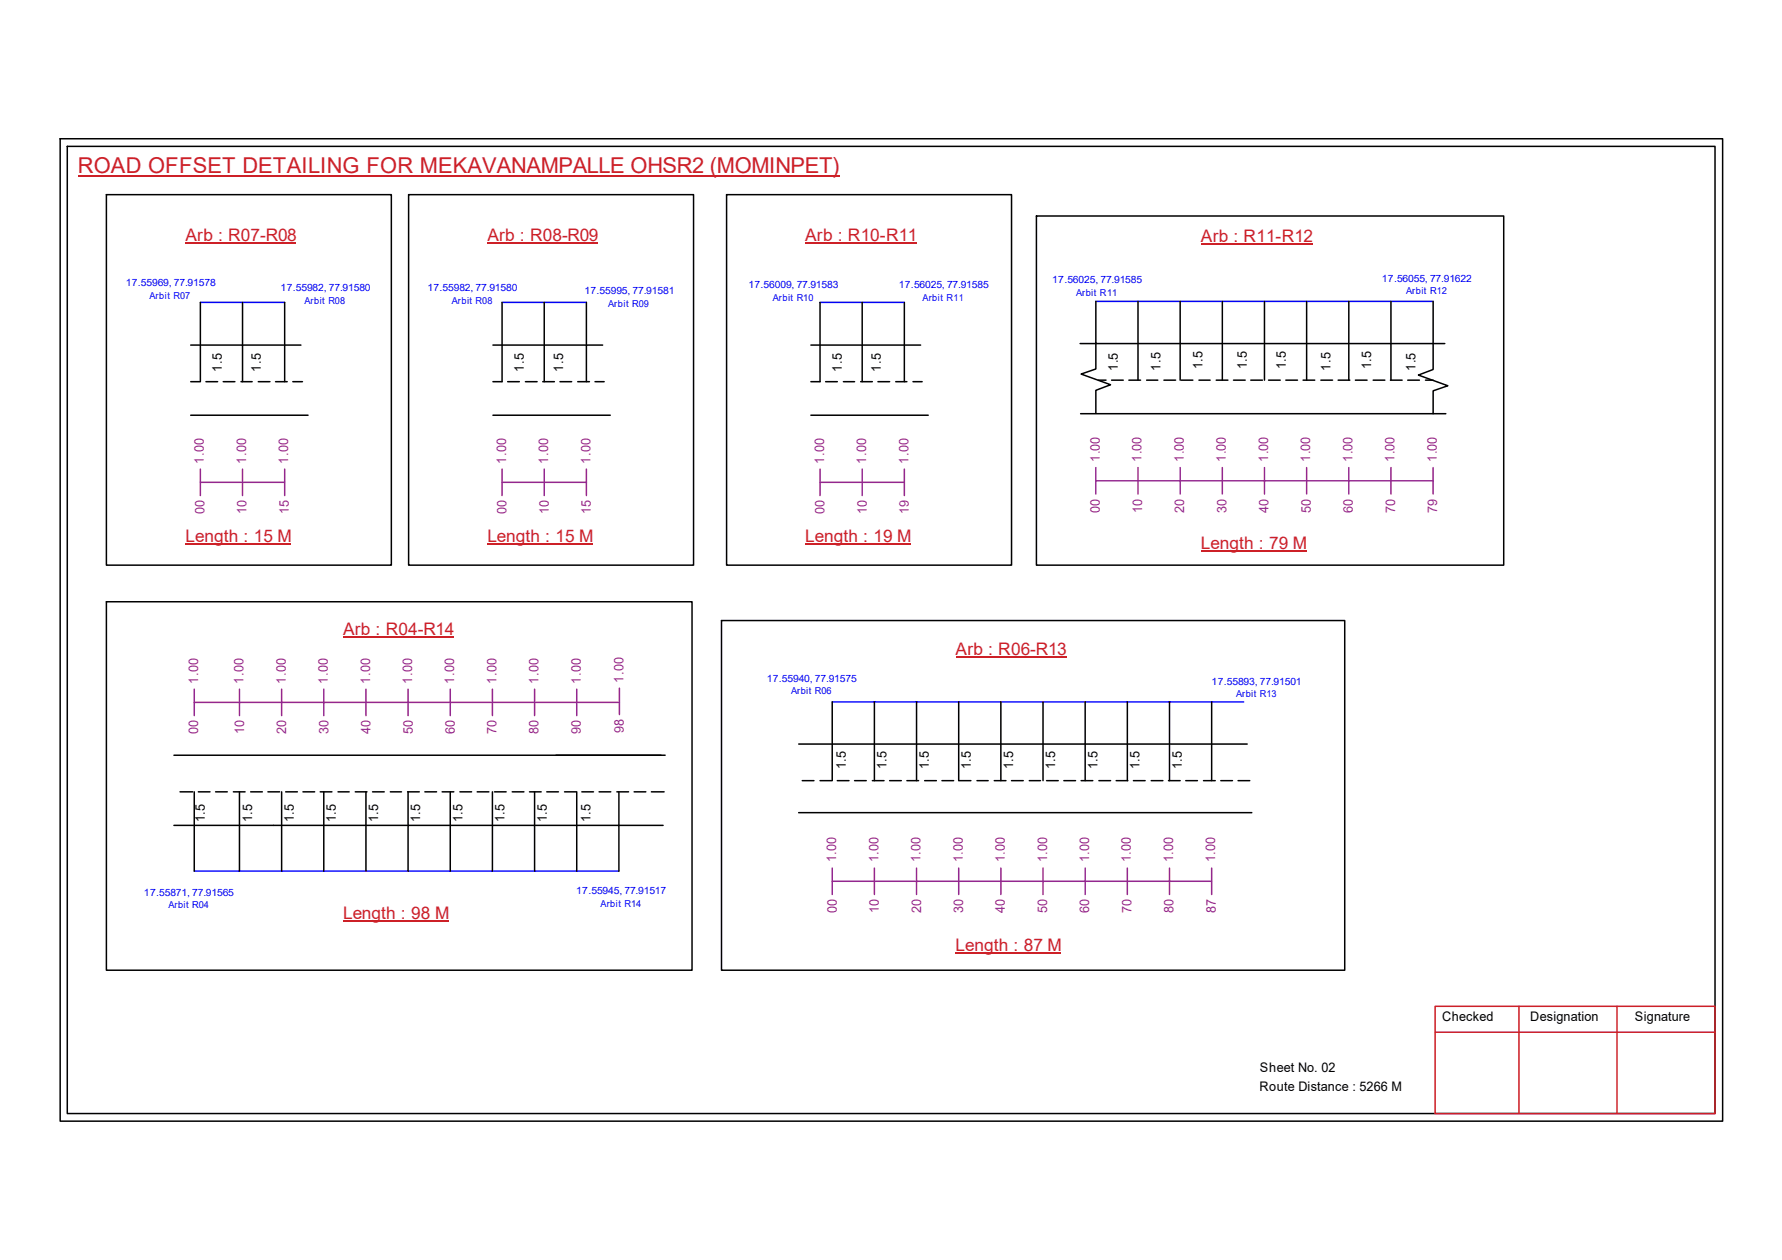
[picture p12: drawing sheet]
<svg xmlns="http://www.w3.org/2000/svg" width="297mm" height="210mm" viewBox="0 0 297 210" stroke-linecap="round" stroke-linejoin="round" font-family="sans-serif">
<defs><g id="words">
<text font-size="3.6" fill="#cd2027" x="13" y="28.9">ROAD OFFSET DETAILING FOR MEKAVANAMPALLE OHSR2 (MOMINPET)</text>
<g font-size="2.9" fill="#cd2027">
<text x="30.9" y="40.1">Arb : R07-R08</text>
<text x="81.2" y="40.1">Arb : R08-R09</text>
<text x="134.2" y="40.1">Arb : R10-R11</text>
<text x="200.2" y="40.3">Arb : R11-R12</text>
<text x="30.9" y="90.3">Length : 15 M</text>
<text x="81.2" y="90.3">Length : 15 M</text>
<text x="134.2" y="90.3">Length : 19 M</text>
<text x="200.2" y="91.4">Length : 79 M</text>
<text x="57.2" y="105.7">Arb : R04-R14</text>
<text x="159.3" y="109.1">Arb : R06-R13</text>
<text x="57.2" y="153.1">Length : 98 M</text>
<text x="159.3" y="158.4">Length : 87 M</text>
</g>
<g font-size="2.2">
<text x="37" y="61.9" transform="rotate(-90 37 61.9)">1.5</text>
<text x="43.5" y="61.9" transform="rotate(-90 43.5 61.9)">1.5</text>
<text x="87.3" y="61.9" transform="rotate(-90 87.3 61.9)">1.5</text>
<text x="93.8" y="61.9" transform="rotate(-90 93.8 61.9)">1.5</text>
<text x="140.3" y="61.9" transform="rotate(-90 140.3 61.9)">1.5</text>
<text x="146.9" y="61.9" transform="rotate(-90 146.9 61.9)">1.5</text>
<text x="186.3" y="61.8" transform="rotate(-90 186.3 61.8)">1.5</text>
<text x="193.4" y="61.7" transform="rotate(-90 193.4 61.7)">1.5</text>
<text x="200.4" y="61.6" transform="rotate(-90 200.4 61.6)">1.5</text>
<text x="207.8" y="61.6" transform="rotate(-90 207.8 61.6)">1.5</text>
<text x="214.3" y="61.6" transform="rotate(-90 214.3 61.6)">1.5</text>
<text x="221.8" y="61.7" transform="rotate(-90 221.8 61.7)">1.5</text>
<text x="228.6" y="61.6" transform="rotate(-90 228.6 61.6)">1.5</text>
<text x="235.9" y="61.8" transform="rotate(-90 235.9 61.8)">1.5</text>
<text x="141" y="128.2" transform="rotate(-90 141 128.2)">1.5</text>
<text x="147.8" y="128.2" transform="rotate(-90 147.8 128.2)">1.5</text>
<text x="154.8" y="128.2" transform="rotate(-90 154.8 128.2)">1.5</text>
<text x="161.8" y="128.2" transform="rotate(-90 161.8 128.2)">1.5</text>
<text x="168.9" y="128.2" transform="rotate(-90 168.9 128.2)">1.5</text>
<text x="175.9" y="128.2" transform="rotate(-90 175.9 128.2)">1.5</text>
<text x="182.9" y="128.2" transform="rotate(-90 182.9 128.2)">1.5</text>
<text x="189.9" y="128.2" transform="rotate(-90 189.9 128.2)">1.5</text>
<text x="197" y="128.2" transform="rotate(-90 197 128.2)">1.5</text>
<text x="34.2" y="137" transform="rotate(-90 34.2 137)">1.5</text>
<text x="42" y="137" transform="rotate(-90 42 137)">1.5</text>
<text x="49" y="137" transform="rotate(-90 49 137)">1.5</text>
<text x="56" y="137" transform="rotate(-90 56 137)">1.5</text>
<text x="63" y="137" transform="rotate(-90 63 137)">1.5</text>
<text x="70.1" y="137" transform="rotate(-90 70.1 137)">1.5</text>
<text x="77.1" y="137" transform="rotate(-90 77.1 137)">1.5</text>
<text x="84.1" y="137" transform="rotate(-90 84.1 137)">1.5</text>
<text x="91.1" y="137" transform="rotate(-90 91.1 137)">1.5</text>
<text x="98.4" y="137" transform="rotate(-90 98.4 137)">1.5</text>
<text x="240.4" y="170.1">Checked</text>
<text x="255.1" y="170.1">Designation</text>
<text x="272.5" y="170.1">Signature</text>
<text x="210" y="178.6">Sheet No. 02</text>
<text x="209.9" y="181.7">Route Distance : 5266 M</text>
</g>
<g font-size="2.2" fill="#93278f">
<text x="34" y="77.2" transform="rotate(-90 34 77.2)">1.00</text>
<text x="41" y="77.2" transform="rotate(-90 41 77.2)">1.00</text>
<text x="48" y="77.2" transform="rotate(-90 48 77.2)">1.00</text>
<text x="84.4" y="77.2" transform="rotate(-90 84.4 77.2)">1.00</text>
<text x="91.4" y="77.2" transform="rotate(-90 91.4 77.2)">1.00</text>
<text x="98.4" y="77.2" transform="rotate(-90 98.4 77.2)">1.00</text>
<text x="137.4" y="77.2" transform="rotate(-90 137.4 77.2)">1.00</text>
<text x="144.4" y="77.2" transform="rotate(-90 144.4 77.2)">1.00</text>
<text x="151.4" y="77.2" transform="rotate(-90 151.4 77.2)">1.00</text>
<text x="183.3" y="77" transform="rotate(-90 183.3 77)">1.00</text>
<text x="190.3" y="77" transform="rotate(-90 190.3 77)">1.00</text>
<text x="197.3" y="77" transform="rotate(-90 197.3 77)">1.00</text>
<text x="204.3" y="77" transform="rotate(-90 204.3 77)">1.00</text>
<text x="211.4" y="77" transform="rotate(-90 211.4 77)">1.00</text>
<text x="218.4" y="77" transform="rotate(-90 218.4 77)">1.00</text>
<text x="225.4" y="77" transform="rotate(-90 225.4 77)">1.00</text>
<text x="232.4" y="77" transform="rotate(-90 232.4 77)">1.00</text>
<text x="239.5" y="77" transform="rotate(-90 239.5 77)">1.00</text>
<text x="34.1" y="85.6" transform="rotate(-90 34.1 85.6)">00</text>
<text x="41.1" y="85.6" transform="rotate(-90 41.1 85.6)">10</text>
<text x="48.1" y="85.6" transform="rotate(-90 48.1 85.6)">15</text>
<text x="84.5" y="85.6" transform="rotate(-90 84.5 85.6)">00</text>
<text x="91.5" y="85.6" transform="rotate(-90 91.5 85.6)">10</text>
<text x="98.5" y="85.6" transform="rotate(-90 98.5 85.6)">15</text>
<text x="137.5" y="85.6" transform="rotate(-90 137.5 85.6)">00</text>
<text x="144.5" y="85.6" transform="rotate(-90 144.5 85.6)">10</text>
<text x="151.5" y="85.6" transform="rotate(-90 151.5 85.6)">19</text>
<text x="183.3" y="85.4" transform="rotate(-90 183.3 85.4)">00</text>
<text x="190.4" y="85.4" transform="rotate(-90 190.4 85.4)">10</text>
<text x="197.4" y="85.4" transform="rotate(-90 197.4 85.4)">20</text>
<text x="204.4" y="85.4" transform="rotate(-90 204.4 85.4)">30</text>
<text x="211.5" y="85.4" transform="rotate(-90 211.5 85.4)">40</text>
<text x="218.5" y="85.4" transform="rotate(-90 218.5 85.4)">50</text>
<text x="225.5" y="85.4" transform="rotate(-90 225.5 85.4)">60</text>
<text x="232.5" y="85.4" transform="rotate(-90 232.5 85.4)">70</text>
<text x="239.6" y="85.4" transform="rotate(-90 239.6 85.4)">79</text>
<text x="33.1" y="113.9" transform="rotate(-90 33.1 113.9)">1.00</text>
<text x="40.6" y="113.9" transform="rotate(-90 40.6 113.9)">1.00</text>
<text x="47.6" y="113.9" transform="rotate(-90 47.6 113.9)">1.00</text>
<text x="54.6" y="113.9" transform="rotate(-90 54.6 113.9)">1.00</text>
<text x="61.7" y="113.9" transform="rotate(-90 61.7 113.9)">1.00</text>
<text x="68.7" y="113.9" transform="rotate(-90 68.7 113.9)">1.00</text>
<text x="75.7" y="113.9" transform="rotate(-90 75.7 113.9)">1.00</text>
<text x="82.8" y="113.9" transform="rotate(-90 82.8 113.9)">1.00</text>
<text x="89.8" y="113.9" transform="rotate(-90 89.8 113.9)">1.00</text>
<text x="96.8" y="113.9" transform="rotate(-90 96.8 113.9)">1.00</text>
<text x="103.9" y="113.7" transform="rotate(-90 103.9 113.7)">1.00</text>
<text x="33.1" y="122.3" transform="rotate(-90 33.1 122.3)">00</text>
<text x="40.7" y="122.3" transform="rotate(-90 40.7 122.3)">10</text>
<text x="47.7" y="122.3" transform="rotate(-90 47.7 122.3)">20</text>
<text x="54.7" y="122.3" transform="rotate(-90 54.7 122.3)">30</text>
<text x="61.8" y="122.3" transform="rotate(-90 61.8 122.3)">40</text>
<text x="68.8" y="122.3" transform="rotate(-90 68.8 122.3)">50</text>
<text x="75.8" y="122.3" transform="rotate(-90 75.8 122.3)">60</text>
<text x="82.8" y="122.3" transform="rotate(-90 82.8 122.3)">70</text>
<text x="89.8" y="122.3" transform="rotate(-90 89.8 122.3)">80</text>
<text x="96.8" y="122.3" transform="rotate(-90 96.8 122.3)">90</text>
<text x="104" y="122.2" transform="rotate(-90 104 122.2)">98</text>
<text x="139.4" y="143.7" transform="rotate(-90 139.4 143.7)">1.00</text>
<text x="146.4" y="143.7" transform="rotate(-90 146.4 143.7)">1.00</text>
<text x="153.5" y="143.7" transform="rotate(-90 153.5 143.7)">1.00</text>
<text x="160.5" y="143.7" transform="rotate(-90 160.5 143.7)">1.00</text>
<text x="167.5" y="143.7" transform="rotate(-90 167.5 143.7)">1.00</text>
<text x="174.5" y="143.7" transform="rotate(-90 174.5 143.7)">1.00</text>
<text x="181.6" y="143.7" transform="rotate(-90 181.6 143.7)">1.00</text>
<text x="188.5" y="143.7" transform="rotate(-90 188.5 143.7)">1.00</text>
<text x="195.5" y="143.7" transform="rotate(-90 195.5 143.7)">1.00</text>
<text x="202.6" y="143.7" transform="rotate(-90 202.6 143.7)">1.00</text>
<text x="139.5" y="152.1" transform="rotate(-90 139.5 152.1)">00</text>
<text x="146.5" y="152.1" transform="rotate(-90 146.5 152.1)">10</text>
<text x="153.5" y="152.1" transform="rotate(-90 153.5 152.1)">20</text>
<text x="160.6" y="152.1" transform="rotate(-90 160.6 152.1)">30</text>
<text x="167.5" y="152.1" transform="rotate(-90 167.5 152.1)">40</text>
<text x="174.5" y="152.1" transform="rotate(-90 174.5 152.1)">50</text>
<text x="181.6" y="152.1" transform="rotate(-90 181.6 152.1)">60</text>
<text x="188.6" y="152.1" transform="rotate(-90 188.6 152.1)">70</text>
<text x="195.6" y="152.1" transform="rotate(-90 195.6 152.1)">80</text>
<text x="202.6" y="152.1" transform="rotate(-90 202.6 152.1)">87</text>
</g>
<g font-size="1.7" fill="#00f">
<text x="21" y="47.7">17.55969, 77.91578</text>
<text x="124.8" y="47.9">17.56009, 77.91583</text>
<text x="149.8" y="47.9">17.56025, 77.91585</text>
<text x="175.4" y="47.2">17.56025, 77.91585</text>
<text x="230.3" y="46.9">17.56055, 77.91622</text>
<text x="46.8" y="48.5">17.55982, 77.91580</text>
<text x="71.2" y="48.5">17.55982, 77.91580</text>
<text x="97.4" y="49">17.55995, 77.91581</text>
<text x="127.8" y="113.5">17.55940, 77.91575</text>
<text x="202" y="114">17.55893, 77.91501</text>
<text x="24" y="149.2">17.55871, 77.91565</text>
<text x="96.1" y="148.9">17.55945, 77.91517</text>
</g>
<g font-size="1.6" fill="#00f">
<text x="24.9" y="49.9">Arbit R07</text>
<text x="50.8" y="50.6">Arbit R08</text>
<text x="75.3" y="50.6">Arbit R08</text>
<text x="101.4" y="51.1">Arbit R09</text>
<text x="128.8" y="50.1">Arbit R10</text>
<text x="153.8" y="50.1">Arbit R11</text>
<text x="179.4" y="49.3">Arbit R11</text>
<text x="234.4" y="49">Arbit R12</text>
<text x="131.9" y="115.7">Arbit R06</text>
<text x="206" y="116.2">Arbit R13</text>
<text x="28.1" y="151.3">Arbit R04</text>
<text x="100.1" y="151">Arbit R14</text>
</g>
</g></defs>
<g fill="none" stroke="#000" stroke-width=".25">
<path d="M10 23.1h277.1v163.7h-277.1zM11.2 24.4h274.7v161.1h-274.7zM17.7 32.4h47.5v61.7h-47.5zM68.1 32.4h47.5v61.7h-47.5zM121.1 32.4h47.5v61.7h-47.5zM172.8 36h77.9v58.1h-77.9zM31.8 57.5h18.4M33.4 50.4v13.2M40.4 50.4v13.2M47.5 50.4v13.2M82.2 57.5h18.3M83.7 50.4v13.2h-1.5"/>
<path d="M90.7 50.4v13.2M97.7 50.4v13.2M135.2 57.5h18.3M136.7 50.4v13.2h-1.5M143.7 50.4v13.2M150.7 50.4v13.2M180 57.2h60.8M182.7 57.1v4.4l-2.5 .8 4.9 1.8-2.4 .9v3.8M182.7 50.2v7M189.7 50.2v13.1M196.7 50.2v13.1M203.7 50.2v13.1"/>
<path d="M210.8 50.2v13.1M217.8 50.2v13.1M224.8 50.2v13.1M231.9 50.2v13.1M238.9 50.2v11.4l-2.5 .9 4.9 1.8-2.4 .8v3.8M31.8 69.2h19.5M31.8 63.6h1.5M34.3 63.6h2M37.2 63.6h2M40.2 63.6h1.8M43 63.6h2M45.9 63.6h2"/>
<path d="M48.8 63.6h1.6M82.2 69.2h19.5M84.6 63.6h2M87.6 63.6h1.9M90.5 63.6h1.9M93.3 63.6h2M96.3 63.6h2M99.2 63.6h1.5M135.2 69.2h19.5M137.6 63.6h2M140.6 63.6h1.8M143.5 63.6h1.9"/>
<path d="M146.3 63.6h2M149.3 63.6h1.9M152.2 63.6h1.5M180.1 68.9h60.9M183.1 63.3h1.3M185.3 63.3h1.9M188.2 63.3h1.9M191.1 63.3h1.9M194 63.3h2M196.9 63.3h1.9M199.9 63.3h1.8M202.7 63.3h2"/>
<path d="M205.6 63.3h2M208.5 63.3h1.9M211.5 63.3h1.9M214.3 63.3h2M217.2 63.3h2M220.2 63.3h1.9M223.1 63.3h1.9M225.9 63.3h2M228.9 63.3h1.9M231.8 63.3h1.9M234.7 63.3h1.9M237.6 63.3h1.3"/>
<path d="M17.7 100.2h97.7v61.4h-97.7zM120.3 103.4h103.9v58.2h-103.9zM138.7 116.9v13.1M145.8 116.9v13.1M152.8 116.9v13.1M159.8 116.9v13.1M166.8 116.9v13.1M173.9 116.9v13.1M180.9 116.9v13.1M187.9 116.9v13.1M194.9 116.9v13.1M202 116.9v13.1"/>
<path d="M29 125.8h81.9M29 137.5h81.5M30 131.9h2.1M32.4 131.9v13.2M33.1 131.9h1.9M35.9 131.9h2M38.9 131.9h1.9M39.9 131.9v13.2M41.8 131.9h1.9M44.7 131.9h1.9M46.9 131.9v13.2M47.6 131.9h2"/>
<path d="M50.5 131.9h1.9M53.4 131.9h1.9M54 131.9v13.2M56.3 131.9h1.9M59.2 131.9h2M61 131.9v13.2M62.1 131.9h1.9M65.1 131.9h1.8M67.9 131.9h2M68 131.9v13.2M70.8 131.9h2M73.7 131.9h1.9"/>
<path d="M75.1 131.9v13.2M76.7 131.9h1.9M79.5 131.9h2M82.1 131.9v13.2M82.4 131.9h2M85.4 131.9h1.9M88.3 131.9h1.9M89.1 131.9v13.2M91.1 131.9h2M94.1 131.9h2M96.1 131.9v13.2M97 131.9h1.9"/>
<path d="M99.9 131.9h1.9M102.8 131.9h2M103.2 131.9v13.2M105.7 131.9h2M108.6 131.9h2.1M133.1 124h74.8M133.1 135.4h75.6M133.7 130h2M136.7 130h1.9M139.6 130h1.9M142.4 130h2M145.4 130h2"/>
<path d="M148.3 130h1.9M151.2 130h1.9M154.1 130h2M157 130h2M159.9 130h1.9M162.9 130h1.8M165.7 130h2M168.6 130h2M171.6 130h1.8M174.5 130h1.9M177.3 130h2M180.2 130h2"/>
<path d="M183.2 130h1.9M186.1 130h1.9M188.9 130h2M191.9 130h1.9M194.8 130h1.9M197.7 130h1.9M200.6 130h2M203.5 130h1.9M206.4 130h1.9"/>
</g>
<path d="M239.2 167.6h46.7v17.9h-46.7zM239.2 172h46.7M253.2 167.6v17.9M269.5 167.6v17.9" fill="none" stroke="#cc1f26" stroke-width=".25"/>
<path d="M13 29.3h126.9" fill="none" stroke="#cd2027" stroke-width=".25"/>
<path d="M33.4 50.4h14.1M83.7 50.4h14M136.7 50.4h14M182.7 50.2h56.2M138.7 116.9h68.6M32.4 145.1h70.8" fill="none" stroke="#00f" stroke-width=".25"/>
<g fill="none" stroke="#93278f" stroke-width=".25">
<path d="M33.4 78.1v4.4M40.4 78.1v4.4M47.5 78.1v4.4M83.7 78.1v4.4M90.7 78.1v4.4M97.7 78.1v4.4M136.7 78.1v4.4M143.7 78.1v4.4M150.7 78.1v4.4M182.7 77.9v4.4M189.7 77.9v4.4M196.7 77.9v4.4"/>
<path d="M203.7 77.9v4.4M210.8 77.9v4.4M217.8 77.9v4.4M224.8 77.9v4.4M231.9 77.9v4.4M238.9 77.9v4.4M33.4 80.3h14.1M83.7 80.3h14M136.7 80.3h14M182.7 80.1h56.2M32.4 117h70.8M32.4 114.8v4.4"/>
<path d="M39.9 114.8v4.4M46.9 114.8v4.4M54 114.8v4.4M61 114.8v4.4M68 114.8v4.4M75.1 114.8v4.4M82.1 114.8v4.4M89.1 114.8v4.4M96.1 114.8v4.4M103.2 114.6v4.4M138.7 146.8h63.3M138.7 144.6v4.4"/>
<path d="M145.8 144.6v4.4M152.8 144.6v4.4M159.8 144.6v4.4M166.8 144.6v4.4M173.9 144.6v4.4M180.9 144.6v4.4M187.9 144.6v4.4M194.9 144.6v4.4M202 144.6v4.4"/>
</g>
<path d="M30.9 40.5h18.5M81.2 40.5h18.5M134.2 40.5h18.7M200.2 40.6h18.6M30.9 90.6h17.7M81.2 90.6h17.6M134.2 90.6h17.6M200.2 91.8h17.6M57.2 106.1h18.4M159.3 109.5h18.5M57.2 153.4h17.6M159.3 158.7h17.6" fill="none" stroke="#cd2027" stroke-width=".17"/>
<use href="#words"/>
</svg>
